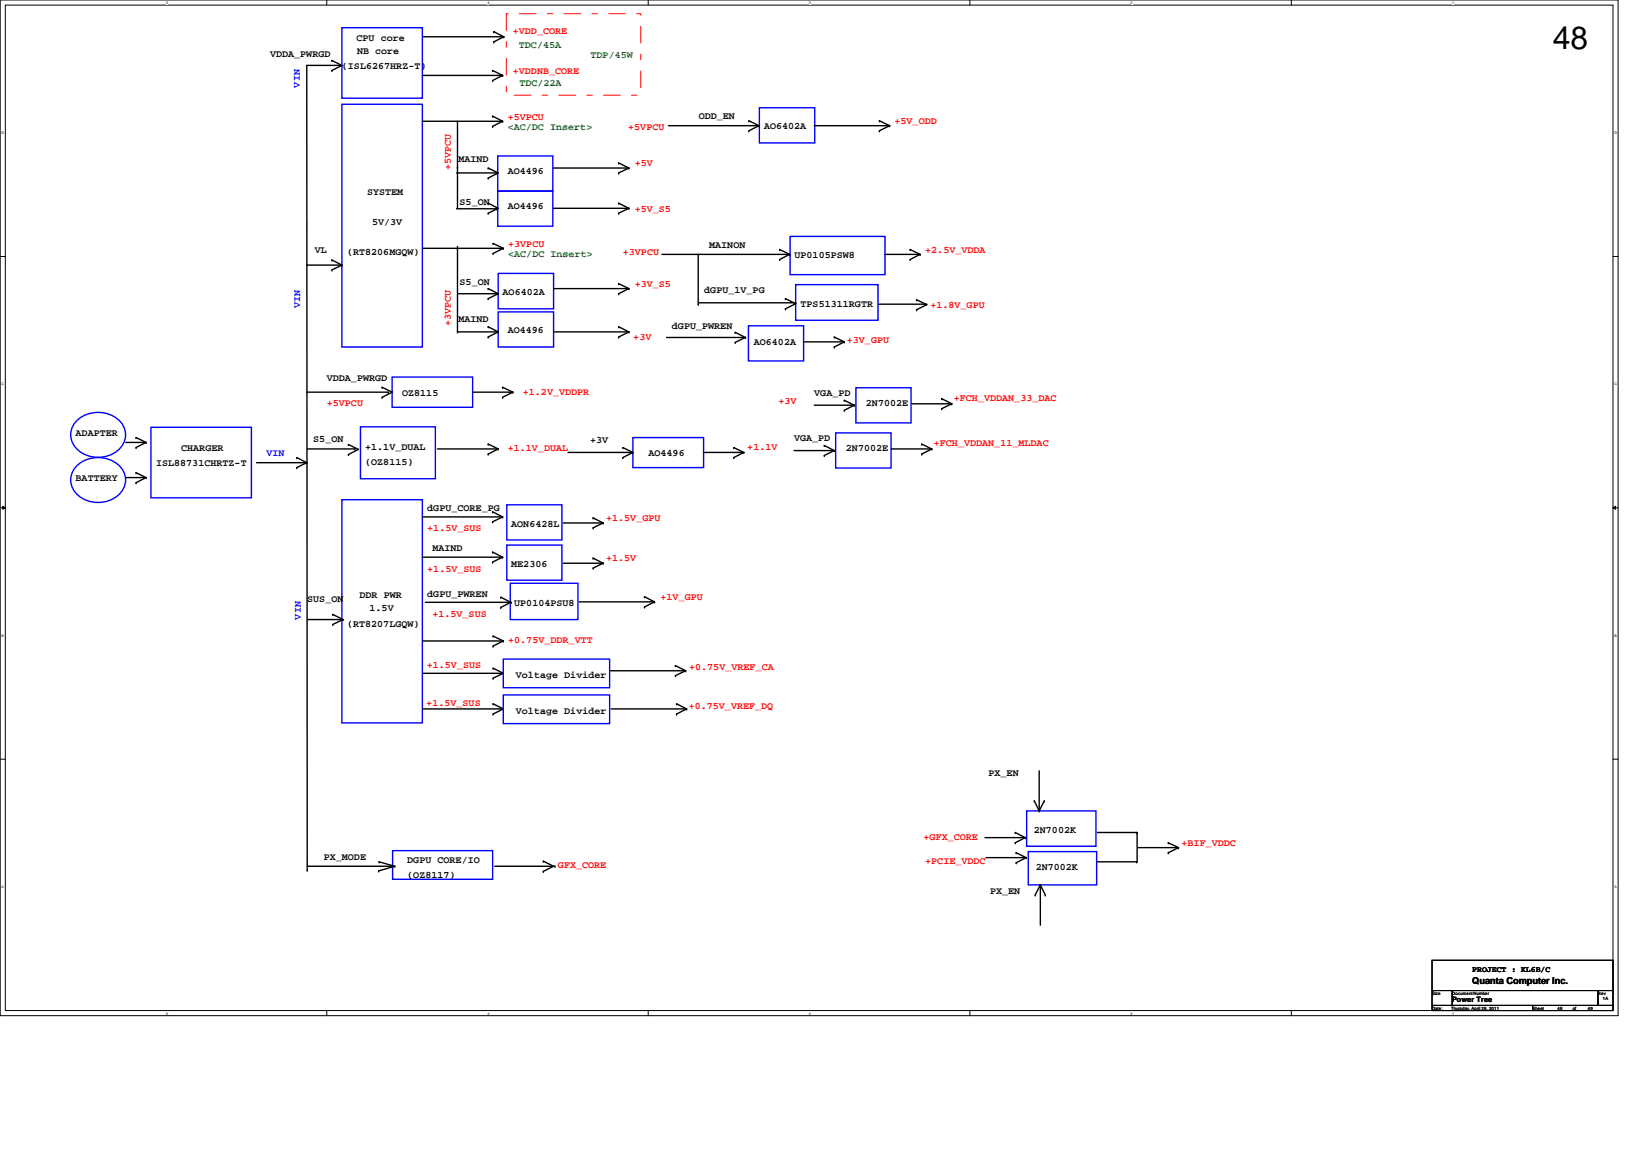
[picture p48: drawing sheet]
<svg xmlns="http://www.w3.org/2000/svg" width="297mm" height="210mm" viewBox="0 0 297 210" stroke-linecap="round" stroke-linejoin="round" font-family="sans-serif">
<defs><g id="words">
<text font-size="5.8" x="282.6" y="8.9">48</text>
<g font-size="1.8">
<text x="49.1" y="10.3">VDDA_PWRGD</text>
<text x="64.9" y="7.4">CPU core</text>
<text x="65" y="9.8">NB core</text>
<text x="62.2" y="12.5">(ISL6267HRZ-T)</text>
<text x="127.2" y="21.7">ODD_EN</text>
<text x="139.1" y="23.5">AO6402A</text>
<text x="83.4" y="29.5">MAIND</text>
<text x="66.8" y="35.4">SYSTEM</text>
<text x="92.4" y="31.7">AO4496</text>
<text x="67.7" y="40.9">5V/3V</text>
<text x="83.6" y="37.2">S5_ON</text>
<text x="92.4" y="38.1">AO4496</text>
<text x="57.3" y="46">VL</text>
<text x="63.2" y="46.4">(RT8206MGQW)</text>
<text x="129.1" y="45.1">MAINON</text>
<text x="144.6" y="46.9">UP0105PSW8</text>
<text x="83.6" y="51.8">S5_ON</text>
<text x="91.5" y="53.7">AO6402A</text>
<text x="128.2" y="53.3">dGPU_1V_PG</text>
<text x="83.4" y="58.5">MAIND</text>
<text x="122.3" y="59.9">dGPU_PWREN</text>
<text x="145.7" y="55.8">TPS51311RGTR</text>
<text x="92.4" y="60.6">AO4496</text>
<text x="137.2" y="62.8">AO6402A</text>
<text x="59.5" y="69.2">VDDA_PWRGD</text>
<text x="73.2" y="72">OZ8115</text>
<text x="148.2" y="72">VGA_PD</text>
<text x="157.6" y="73.8">2N7002E</text>
<text x="13.8" y="79.2">ADAPTER</text>
<text x="33" y="82">CHARGER</text>
<text x="57" y="80.3">S5_ON</text>
<text x="66.5" y="81.9">+1.1V_DUAL</text>
<text x="107.4" y="80.6">+3V</text>
<text x="118" y="82.9">AO4496</text>
<text x="144.5" y="80.2">VGA_PD</text>
<text x="154" y="82">2N7002E</text>
<text x="13.8" y="87.5">BATTERY</text>
<text x="28.4" y="84.8">ISL88731CHRTZ-T</text>
<text x="66.5" y="84.7">(OZ8115)</text>
<text x="77.8" y="93">dGPU_CORE_PG</text>
<text x="93" y="95.8">AON6428L</text>
<text x="78.7" y="100.3">MAIND</text>
<text x="93" y="103.1">ME2306</text>
<text x="55.9" y="109.5">SUS_ON</text>
<text x="65.4" y="108.7">DDR PWR</text>
<text x="67.3" y="111.2">1.5V</text>
<text x="77.8" y="108.5">dGPU_PWREN</text>
<text x="93.6" y="110.2">UP0104PSU8</text>
<text x="63.2" y="114">(RT8207LGQW)</text>
<text x="93.9" y="123.4">Voltage Divider</text>
<text x="93.9" y="129.8">Voltage Divider</text>
<text x="179.9" y="141.2">PX_EN</text>
<text x="188.2" y="151.5">2N7002K</text>
<text x="58.9" y="156.3">PX_MODE</text>
<text x="74.1" y="159.7">(OZ8117)</text>
<text x="74.1" y="157">DGPU CORE/IO</text>
<text x="188.5" y="158.3">2N7002K</text>
<text x="180.2" y="162.6">PX_EN</text>
</g>
<g font-size="1.8" fill="#f00">
<text x="93.3" y="6.1">+VDD_CORE</text>
<text x="93.3" y="13.4">+VDDNB_CORE</text>
<text x="92.4" y="21.8">+5VPCU</text>
<text x="114.3" y="23.6">+5VPCU</text>
<text x="162.8" y="22.6">+5V_ODD</text>
<text x="82.1" y="30.9" transform="rotate(-90 82.1 30.9)">+5VPCU</text>
<text x="115.5" y="30.3">+5V</text>
<text x="115.5" y="38.5">+5V_S5</text>
<text x="92.5" y="44.9">+3VPCU</text>
<text x="113.4" y="46.4">+3VPCU</text>
<text x="168.4" y="46">+2.5V_VDDA</text>
<text x="115.5" y="52.2">+3V_S5</text>
<text x="82.1" y="59.3" transform="rotate(-90 82.1 59.3)">+3VPCU</text>
<text x="169.3" y="56">+1.8V_GPU</text>
<text x="115.3" y="61.9">+3V</text>
<text x="154.1" y="62.4">+3V_GPU</text>
<text x="95.2" y="71.8">+1.2V_VDDPR</text>
<text x="59.5" y="73.8">+5VPCU</text>
<text x="141.7" y="73.4">+3V</text>
<text x="173.6" y="72.9">+FCH_VDDAN_33_DAC</text>
<text x="92.4" y="82">+1.1V_DUAL</text>
<text x="136" y="81.9">+1.1V</text>
<text x="170" y="81.2">+FCH_VDDAN_11_MLDAC</text>
<text x="110.3" y="94.7">+1.5V_GPU</text>
<text x="77.8" y="96.6">+1.5V_SUS</text>
<text x="77.8" y="104">+1.5V_SUS</text>
<text x="110.3" y="102">+1.5V</text>
<text x="78.7" y="112.2">+1.5V_SUS</text>
<text x="120.2" y="109.2">+1V_GPU</text>
<text x="92.5" y="116.9">+0.75V_DDR_VTT</text>
<text x="77.7" y="121.5">+1.5V_SUS</text>
<text x="125.4" y="121.9">+0.75V_VREF_CA</text>
<text x="77.6" y="128.4">+1.5V_SUS</text>
<text x="125.3" y="128.9">+0.75V_VREF_DQ</text>
<text x="168.1" y="152.8">+GFX_CORE</text>
<text x="215.1" y="154">+BIF_VDDC</text>
<text x="101.6" y="157.9">GFX_CORE</text>
<text x="168.4" y="157.1">+PCIE_VDDC</text>
</g>
<g font-size="1.8" fill="#008000">
<text x="94.4" y="8.7">TDC/45A</text>
<text x="107.5" y="10.5">TDP/45W</text>
<text x="94.5" y="15.6">TDC/22A</text>
<text x="92.4" y="23.6">&lt;AC/DC Insert&gt;</text>
<text x="92.5" y="46.7">&lt;AC/DC Insert&gt;</text>
</g>
<g font-size="1.8" fill="#00f">
<text x="54.6" y="15.9" transform="rotate(-90 54.6 15.9)">VIN</text>
<text x="54.6" y="56" transform="rotate(-90 54.6 56)">VIN</text>
<text x="48.5" y="82.9">VIN</text>
<text x="54.7" y="112.7" transform="rotate(-90 54.7 112.7)">VIN</text>
</g>
<text font-size="1.7" x="268" y="179">Quanta Computer Inc.</text>
<text font-size="1.5" x="268" y="176.9">PROJECT : KL6B/C</text>
<text font-size="1.4" x="264.3" y="182.3">Power Tree</text>
<g font-size=".8">
<text x="260.6" y="180.9">Size</text>
<text x="260.6" y="183.6">Date:</text>
<text x="264.1" y="183.6">Thursday, April 28, 2011</text>
<text x="264.3" y="180.9">Document Number</text>
<text x="278.9" y="183.6">Sheet</text>
<text x="283.5" y="183.6">48</text>
<text x="286.3" y="183.6">of</text>
<text x="289" y="183.6">49</text>
<text x="290.8" y="180.9">Rev</text>
<text x="291.8" y="181.8">1A</text>
</g>
<g font-size=".6">
<text x="30.2" y=".7">5</text>
<text x="88.7" y=".7">4</text>
<text x="147.2" y=".7">3</text>
<text x="205.8" y=".7">2</text>
<text x="264.3" y=".7">1</text>
<text x=".3" y="24.4">D</text>
<text x="293.8" y="24.4">D</text>
<text x=".3" y="70.1">C</text>
<text x="293.8" y="70.1">C</text>
<text x=".3" y="115.8">B</text>
<text x="293.8" y="115.8">B</text>
<text x=".3" y="161.5">A</text>
<text x="293.8" y="161.5">A</text>
<text x="30.2" y="184.5">5</text>
<text x="88.7" y="184.5">4</text>
<text x="147.2" y="184.5">3</text>
<text x="205.8" y="184.5">2</text>
<text x="264.3" y="184.5">1</text>
</g>
</g></defs>
<path d="M0 0h294.5v184.7h-294.5zM1 .9h292.6v182.9h-292.6z" fill="none" stroke="#000" stroke-width=".18"/>
<g fill="#fff">
<path d="M30.2 .1h.4v.7h-.4z"/>
<path d="M30.2 183.9h.4v.8h-.4z"/>
</g>
<path d="M59.5 0v.9M59.5 183.8v.9" fill="none" stroke="#000" stroke-width=".18"/>
<g fill="#fff">
<path d="M88.7 .1h.4v.7h-.4z"/>
<path d="M88.7 183.9h.4v.8h-.4z"/>
</g>
<path d="M118 0v.9M118 183.8v.9" fill="none" stroke="#000" stroke-width=".18"/>
<g fill="#fff">
<path d="M147.2 .1h.4v.7h-.4z"/>
<path d="M147.2 183.9h.4v.8h-.4z"/>
</g>
<path d="M176.5 0v.9M176.5 183.8v.9" fill="none" stroke="#000" stroke-width=".18"/>
<g fill="#fff">
<path d="M205.8 .1h.3v.7h-.3z"/>
<path d="M205.8 183.9h.3v.8h-.3z"/>
</g>
<path d="M235 0v.9M235 183.8v.9" fill="none" stroke="#000" stroke-width=".18"/>
<g fill="#fff">
<path d="M264.3 .1h.3v.7h-.3z"/>
<path d="M264.3 183.9h.3v.8h-.3z"/>
<path d="M.3 23.8h.5v.7h-.5z"/>
<path d="M293.8 23.8h.5v.7h-.5z"/>
<path d="M.3 69.5h.5v.7h-.5z"/>
<path d="M293.8 69.5h.5v.7h-.5z"/>
</g>
<path d="M0 46.7h1M293.6 46.7h.9" fill="none" stroke="#000" stroke-width=".18"/>
<g fill="#fff">
<path d="M.3 115.2h.4v.8h-.4z"/>
<path d="M293.8 115.2h.5v.8h-.5z"/>
</g>
<path d="M0 92.4h1M.5 92.1l.5 .3-.5 .2zM293.6 92.4l.4-.3v.5zM293.6 92.4h.9" fill="none" stroke="#000" stroke-width=".18"/>
<path d="M.5 92.1l.5 .3-.5 .2zM293.6 92.4l.4-.3v.5z" fill="#000"/>
<g fill="#fff">
<path d="M.3 161h.4v.7h-.4z"/>
<path d="M293.8 161h.4v.7h-.4z"/>
</g>
<path d="M0 138.1h1M293.6 138.1h.9M260.6 174.7h33v5.5h-33zM260.6 180.2h3.7v2.7h-3.7zM260.6 182.9h18.3v.9h-18.3zM264.3 180.2h26.5v2.7h-26.5zM278.9 182.9h14.7v.9h-14.7zM290.8 180.2h2.8v2.7h-2.8z" fill="none" stroke="#000" stroke-width=".18"/>
<g fill="none" stroke="#00f" stroke-width=".25">
<path d="M62.2 5h14.7v12.9h-14.7zM62.2 19h14.7v44.1h-14.7zM138.2 19.6h10.1v6.4h-10.1zM90.6 28.4h10v6.4h-10zM90.6 34.8h10v6.3h-10zM90.7 49.7h10v6.5h-10zM90.7 56.7h10v6.4h-10zM136.2 59.3h10.1v6.4h-10.1zM143.8 43h17.3v7h-17.3zM144.8 51.8h15v6.5h-15zM14 76.5a5.6 5.6 0 0 1 8.5 1.2 3.8 3.8 0 0 1-2.1 4.9 5.4 5.4 0 0 1-7.2-2.1 3.5 3.5 0 0 1 .8-4zM27.5 77.7h18.3v12.9h-18.3z"/>
<path d="M65.6 77.6h13.6v9.5h-13.6zM71.4 68.6h14.6v5.5h-14.6zM115.2 79.6h12.9v5.4h-12.9zM152.1 78.7h10.1v6.4h-10.1zM155.8 70.5h10v6.4h-10zM14 84.7a5.6 5.6 0 0 1 8.5 1.2 3.8 3.8 0 0 1-2.1 4.9 5.4 5.4 0 0 1-7.2-2.1 3.5 3.5 0 0 1 .8-4zM62.2 90.9h14.7v40.6h-14.7zM92.2 91.8h10.1v6.4h-10.1zM92.2 99.1h10.1v6.4h-10.1zM91.6 119.9h19.4v5.2h-19.4zM92.9 106.1h12.3v6.6h-12.3zM91.6 126.4h19.4v5.2h-19.4z"/>
<path d="M71.5 154.7h18.2v5.2h-18.2zM186.9 147.5h12.6v6.4h-12.6zM187.2 154.9h12.4v6.1h-12.4z"/>
</g>
<g fill="none" stroke="#000" stroke-width=".25">
<path d="M60.4 11h.1M60.4 12.8h.1M60.4 11l1.8 .9M62.2 11.9h.1M62.2 11.9h-6.4l.1 146.4M62.2 11.9l-1.8 .9M76.9 13.7h14.6M77 6.7h14.7M89.7 12.8h.1M89.7 14.6h.1M89.7 12.8l1.8 .9M89.9 5.8h.1"/>
<path d="M89.9 7.6h.1M89.9 5.8l1.8 .9M91.5 13.7h.1M91.5 13.7l-1.8 .9M91.7 6.7h.1M91.7 6.7l-1.8 .9M76.9 22.1h14.6M83.1 31.5h7.3M83.1 38h7.3M83.3 30.4h.1M83.3 37.7h.1M83.3 22.1v8.3"/>
<path d="M83.3 30.5v7.2M88.9 30.6h.1M88.9 32.4h.1M88.9 38.8h.1M88.9 37h.1M88.9 30.6l1.8 .9-1.8 .9M88.9 37l1.8 .9-1.8 .9M89.7 21.1h.1M89.7 23h.1M89.7 21.1l1.8 1M90.4 31.5h.1M90.4 38h.1"/>
<path d="M91.5 22.1h.1M91.5 22.1l-1.8 .9M100.7 30.6h13.8M100.7 37.9h13.8M112.6 29.6h.1M112.6 31.5h.1M112.6 37h.1M112.6 38.8h.1M112.6 29.6l1.9 1M112.6 37l1.9 .9M114.5 30.6h.1M114.5 37.9h.1"/>
<path d="M114.5 30.6l-1.9 .9M114.5 37.9l-1.9 .9M121.7 22.9h16.4M136.3 22h.1M136.3 23.8h.1M136.3 22l1.8 .9M138.1 22.9h.1M138.1 22.9l-1.8 .9M148.2 22.9h13.7M160.1 22h.1M160.1 23.8h.1M160.1 22l1.8 .9"/>
<path d="M161.9 22.9h.1M161.9 22.9l-1.8 .9M55.8 48.2h6.4M60.4 47.3h.1M60.4 49.1h.1M60.4 47.3l1.8 .9M62.2 48.2h.1M62.2 48.2l-1.8 .9M77 45.2h14.6M83.3 44.8v15.6M83.4 53.4h7.3M88.9 52.5h.1"/>
<path d="M88.9 54.3h.1M88.9 59.4h.1M88.9 52.5l1.8 .9M88.9 59.4l1.8 1M89.7 44.3h.1M89.7 46.1h.1M89.7 44.3l1.9 .9M90.7 53.4h.1M90.7 53.4l-1.8 .9M91.6 45.2h.1M91.6 45.2l-1.9 .9M100.7 52.5h13.8"/>
<path d="M112.6 59.4h.1M112.6 51.6h.1M112.6 53.4h.1M112.6 59.4l1.9 1M112.6 51.6l1.9 .9M114.5 52.5h.1M114.5 52.5l-1.9 .9M120.5 46.3h23.2M127.1 55.3h.1M127.1 46.3v9M127.2 55.1h17.6M141.9 45.4h.1"/>
<path d="M141.9 47.2h.1M141.9 45.4l1.8 .9M143 54.3h.1M143 56.2h.1M143 54.3l1.8 .9-1.8 1M143.7 46.3h.1M143.7 46.3l-1.8 .9M144.8 55.1h.1M160 55.3h8.7M161.1 46.3h6.4M165.6 45.4h.1M165.6 47.2h.1"/>
<path d="M165.6 45.4l1.9 .9M166.8 54.5h.1M166.8 56.3h.1M166.8 54.5l1.9 .9-1.9 .9M167.5 46.3h.1M167.5 46.3l-1.9 .9M168.7 55.3h.1M24.8 79.6h.1M24.8 79.6l1.8 .9M55.8 71.3h14.9M69.6 70.4h.1M69.6 72.3h.1"/>
<path d="M69.6 70.4l1.8 .9-1.8 1M70.7 71.3h.1M83.3 60.4h.1M83.3 60.4h7.4M86 71.3h7.3M88.9 61.3h.1M90.7 60.4h.1M90.7 60.4l-1.8 .9M91.5 70.4h.1M91.5 72.3h.1M91.5 70.4l1.8 .9M93.3 71.3h.1"/>
<path d="M93.3 71.3l-1.8 1M100.7 60.4h13.8M112.6 61.3h.1M114.5 60.4h.1M114.5 60.4l-1.9 .9M121.3 61.4h14.4M133.8 62.3h.1M133.8 60.5h.1M133.8 60.5l1.9 .9M135.7 61.4h.1M135.7 61.4l-1.9 .9M146.3 62.2h7.4"/>
<path d="M148.2 73.7h7.3M151.8 63.1h.1M151.8 61.3h.1M151.8 61.3l1.9 .9M153.7 62.2h.1M153.7 74.6h.1M153.7 72.8h.1M153.7 62.2l-1.9 .9M153.7 72.8l1.8 .9M155.5 73.7h.1M155.5 73.7l-1.8 .9M165.9 73.4h7.3"/>
<path d="M171.4 74.3h.1M171.4 72.5h.1M171.4 72.5l1.8 .9M173.2 73.4h.1M173.2 73.4l-1.8 .9M22.9 80.5h3.7M22.9 86.9h3.7M24.8 81.4h.1M24.8 86h.1M24.8 87.8h.1M24.8 86l1.8 .9M26.6 80.5h.1"/>
<path d="M26.6 86.9h.1M26.6 80.5l-1.8 .9M26.6 86.9l-1.8 .9M46.7 84.2h9.1M54 83.2h.1M54 85h.1M54 83.2l1.8 1M55.8 84.2h.1M55.8 84.2l-1.8 .8M55.9 81.7h8.7M63.4 80.9h.1M63.4 82.7h.1"/>
<path d="M63.4 80.9l1.8 .8-1.8 1M64.6 81.7h.1M76.9 94h14.6M79.6 81.7h11.1M88.9 80.8h.1M88.9 82.6h.1M88.9 80.8l1.8 .9M89.7 93.1h.1M89.7 94.9h.1M89.7 93.1l1.8 .9M90.7 81.7h.1M90.7 81.7l-1.8 .9"/>
<path d="M91.5 94h.1M91.5 94l-1.8 .9M102.5 95.1h7.3M103.4 82.3h11.8M107.9 94.2h.1M107.9 96h.1M107.9 94.2l1.9 .9M109.8 95.1h.1M109.8 95.1l-1.9 .9M113.4 81.4h.1M113.4 83.2h.1M113.4 81.4l1.8 .9"/>
<path d="M115.2 82.3h.1M115.2 82.3l-1.8 .9M128.1 82.3h7.3M133.6 83.2h.1M133.6 81.4h.1M133.6 81.4l1.8 .9M135.4 82.3h.1M135.4 82.3l-1.8 .9M144.5 82h7.3M150 82.8h.1M150 81h.1M150 81l1.8 1"/>
<path d="M151.8 82h.1M151.8 82l-1.8 .8M162.3 81.7h7.3M167.8 82.6h.1M167.8 80.8h.1M167.8 80.8l1.8 .9M169.6 81.7h.1M169.6 81.7l-1.8 .9M56 112.7h6.4M60.6 111.8h.1M60.6 113.6h.1M60.6 111.8l1.8 .9"/>
<path d="M62.4 112.7h.1M62.4 112.7l-1.8 .9M76.9 101.3h14.6M77 116.6h14.6M77.4 109.6h15.6M89.7 100.4h.1M89.7 102.2h.1M89.7 100.4l1.8 .9M89.7 115.7h.1M89.7 117.5h.1M89.7 115.7l1.9 .9M91.1 108.6h.1"/>
<path d="M91.1 110.5h.1M91.1 108.6l1.9 1-1.9 .9M91.5 101.3h.1M91.5 101.3l-1.8 .9M91.6 116.6h.1M91.6 116.6l-1.9 .9M93 109.6h.1M102.5 102.4h7.3M105.4 109.5h13.7M107.9 101.5h.1M107.9 103.3h.1M107.9 101.5l1.9 .9"/>
<path d="M109.8 102.4h.1M109.8 102.4l-1.9 .9M117.3 108.5h.1M117.3 110.4h.1M117.3 108.5l1.8 1M119.1 109.5h.1M119.1 109.5l-1.8 .9M77 122.5h14.6M77 128.9h14.6M89.7 121.5h.1M89.7 123.4h.1M89.7 128h.1"/>
<path d="M89.7 129.9h.1M89.7 121.5l1.9 1M89.7 128l1.9 .9M91.6 122.5h.1M91.6 128.9h.1M91.6 122.5l-1.9 .9M91.6 128.9l-1.9 1M111.1 122h13.7M111.2 128.9h13.8M122.9 121.1h.1M122.9 122.9h.1M122.9 121.1l1.9 .9"/>
<path d="M123.1 128h.1M123.1 129.9h.1M123.1 128l1.9 .9M124.8 122h.1M124.8 122l-1.9 .9M125 128.9h.1M125 128.9l-1.9 1M55.9 158.3h.1M55.9 157.6h15.9M68.9 158.4h.1M69 156.8h.1M69 156.8l2.8 .8"/>
<path d="M71.8 157.6h.1M71.8 157.6l-2.9 .8M90 157.6h11M98.9 156.6h.1M98.9 158.5h.1M98.9 156.6l1.8 1-1.8 .9M101 157.6h.1M179.3 152.4h7.3M179.4 156h7.4M184.8 151.4h.1M184.8 153.3h.1M184.8 151.4l1.8 1"/>
<path d="M185 155.1h.1M185 156.9h.1M185 155.1l1.8 .9M186.6 152.4h.1M186.6 152.4l-1.8 .9M186.8 156h.1M186.8 156l-1.8 .9M188.3 145.7h.1M188.3 145.7l.8 1.8M189.1 147.5h.1M189.1 140.2v7.3M190.1 145.7h.1"/>
<path d="M190.1 145.7l-1 1.8M199.6 156.8h7.3M199.7 151.4h7.3M206.9 156.8h.1M207 151.4h.1M207 151.4v5.4M207.2 154.2h7.3M212.6 153.3h.1M212.6 155.1h.1M212.6 153.3l1.9 .9M214.5 154.2h.1M214.5 154.2l-1.9 .9"/>
<path d="M188.4 162.8h.1M189.4 161h.1M189.4 161v7.3M189.4 161l-1 1.8M189.4 161l.8 1.8M190.2 162.8h.1"/>
</g>
<path d="M92.2 2.5h24.4v14.8h-24.4z" fill="none" stroke="#f00" stroke-width=".18" stroke-dasharray="3 2 1 2"/>
<use href="#words"/>
</svg>
